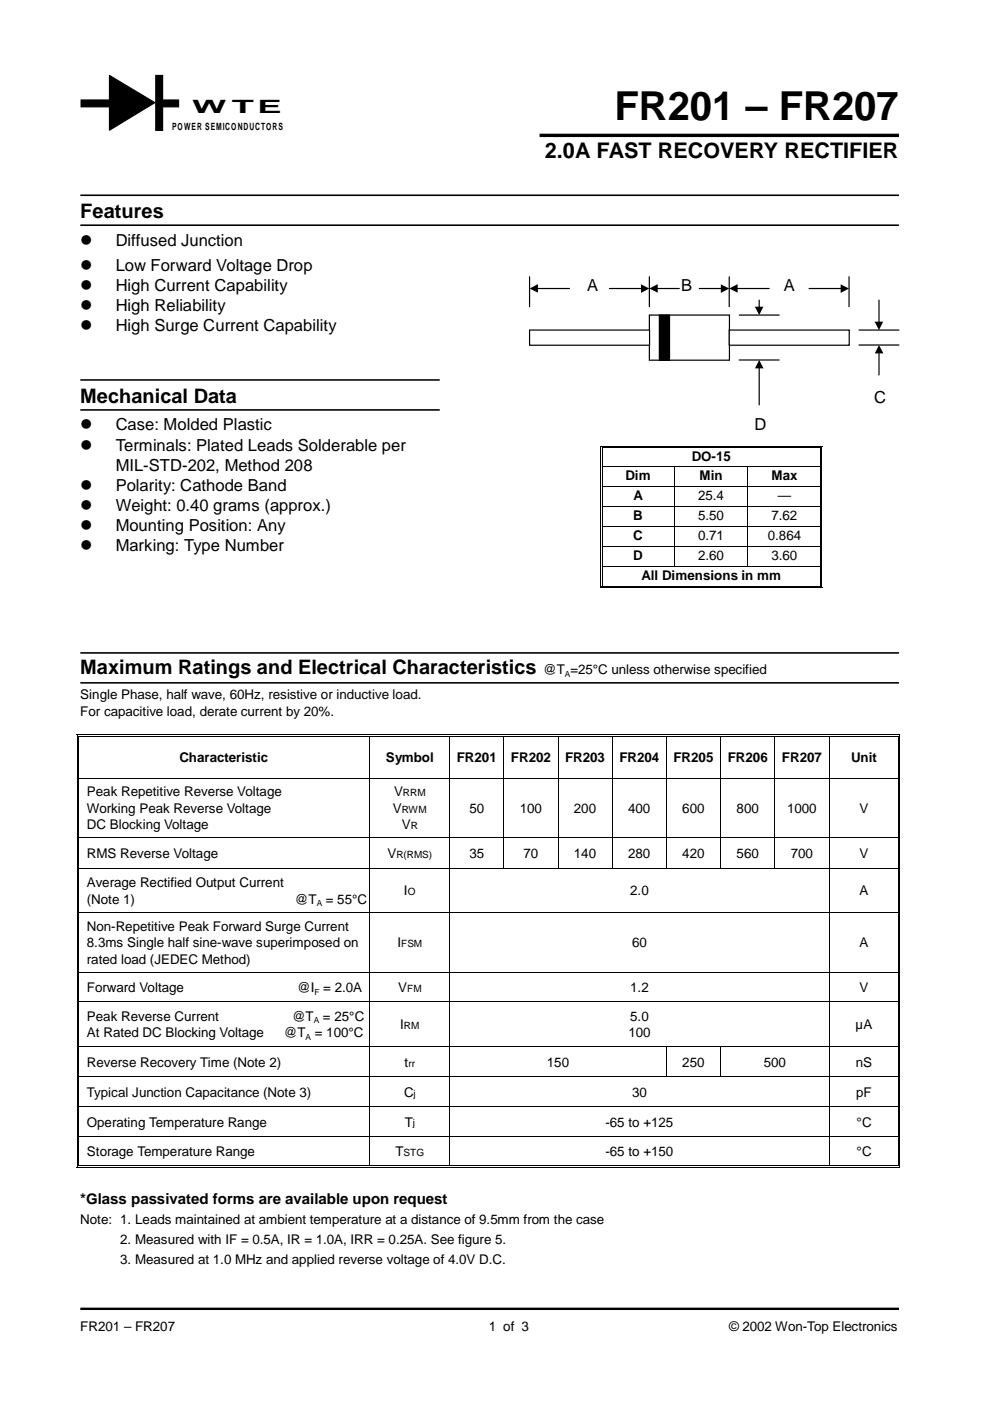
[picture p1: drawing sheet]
<svg xmlns="http://www.w3.org/2000/svg" width="210mm" height="297mm" viewBox="0 0 210 297" stroke-linecap="round" stroke-linejoin="round" font-family="sans-serif">
<defs><g id="words">
<text font-size="8.5" x="130.3" y="25.5">FR201 – FR207</text>
<text font-size="4.6" x="115.5" y="33.6">2.0A FAST RECOVERY RECTIFIER</text>
<g font-size="4.2">
<text x="17" y="46.1">Features</text>
<text x="17" y="85.4">Mechanical Data</text>
<text x="17" y="143">Maximum Ratings and Electrical Characteristics</text>
</g>
<text font-size="3.9" x="40.7" y="23.9">W T E</text>
<g font-size="3.5">
<text x="17" y="52.2">!</text>
<text x="24.5" y="52.2">Diffused Junction</text>
<text x="17" y="57.5">!</text>
<text x="24.5" y="57.5">Low Forward Voltage Drop</text>
<text x="17" y="61.7">!</text>
<text x="17" y="66">!</text>
<text x="24.5" y="61.7">High Current Capability</text>
<text x="24.5" y="66">High Reliability</text>
<text x="124.5" y="61.7">A</text>
<text x="144.5" y="61.7">B</text>
<text x="166.2" y="61.7">A</text>
<text x="17" y="70.2">!</text>
<text x="24.5" y="70.2">High Surge Current Capability</text>
<text x="185.3" y="85.5">C</text>
<text x="17" y="91.1">!</text>
<text x="17" y="95.6">!</text>
<text x="24.5" y="91.1">Case: Molded Plastic</text>
<text x="24.5" y="95.6">Terminals: Plated Leads Solderable per</text>
<text x="159.9" y="91.1">D</text>
<text x="24.5" y="99.8">MIL-STD-202, Method 208</text>
<text x="17" y="104.1">!</text>
<text x="24.5" y="104.1">Polarity: Cathode Band</text>
<text x="17" y="108.3">!</text>
<text x="17" y="112.5">!</text>
<text x="24.5" y="112.5">Mounting Position: Any</text>
<text x="24.5" y="108.3">Weight: 0.40 grams (approx.)</text>
<text x="17" y="116.8">!</text>
<text x="24.5" y="116.8">Marking: Type Number</text>
</g>
<text font-size="3.2" x="17" y="255.2">*Glass passivated forms are available upon request</text>
<g font-size="2.8">
<text x="132.6" y="101.9">Dim</text>
<text x="146.7" y="97.8">DO-15</text>
<text x="148.3" y="101.9">Min</text>
<text x="163.5" y="101.9">Max</text>
<text x="134.3" y="106.1">A</text>
<text x="148" y="106.1">25.4</text>
<text x="164.9" y="106.1">—</text>
<text x="134.3" y="110.3">B</text>
<text x="148" y="110.3">5.50</text>
<text x="163.5" y="110.3">7.62</text>
<text x="134.3" y="114.6">C</text>
<text x="134.3" y="118.8">D</text>
<text x="148" y="114.6">0.71</text>
<text x="148" y="118.8">2.60</text>
<text x="162.8" y="114.6">0.864</text>
<text x="163.5" y="118.8">3.60</text>
<text x="136" y="123">All Dimensions in mm</text>
<text x="115.2" y="143">@T =25°C unless otherwise specified</text>
<text x="17" y="148.3">Single Phase, half wave, 60Hz, resistive or inductive load.</text>
<text x="17" y="151.9">For capacitive load, derate current by 20%.</text>
<text x="38" y="161.6">Characteristic</text>
<text x="81.8" y="161.6">Symbol</text>
<text x="96.9" y="161.6">FR201</text>
<text x="108.3" y="161.6">FR202</text>
<text x="119.8" y="161.6">FR203</text>
<text x="131.3" y="161.6">FR204</text>
<text x="142.8" y="161.6">FR205</text>
<text x="154.3" y="161.6">FR206</text>
<text x="165.8" y="161.6">FR207</text>
<text x="180.4" y="161.6">Unit</text>
<text x="18.4" y="172.3">Working Peak Reverse Voltage</text>
<text x="18.4" y="168.8">Peak Repetitive Reverse Voltage</text>
<text x="83.3" y="172.3">V</text>
<text x="83.5" y="168.8">V</text>
<text x="99.5" y="172.3">50</text>
<text x="110.2" y="172.3">100</text>
<text x="121.7" y="172.3">200</text>
<text x="133.2" y="172.3">400</text>
<text x="144.7" y="172.3">600</text>
<text x="156.2" y="172.3">800</text>
<text x="166.9" y="172.3">1000</text>
<text x="182.3" y="172.3">V</text>
<text x="18.4" y="175.9">DC Blocking Voltage</text>
<text x="85.2" y="175.9">V</text>
<text x="18.4" y="181.9">RMS Reverse Voltage</text>
<text x="82.1" y="181.9">V</text>
<text x="99.5" y="181.9">35</text>
<text x="111" y="181.9">70</text>
<text x="121.7" y="181.9">140</text>
<text x="133.2" y="181.9">280</text>
<text x="144.7" y="181.9">420</text>
<text x="156.2" y="181.9">560</text>
<text x="167.7" y="181.9">700</text>
<text x="182.3" y="181.9">V</text>
<text x="18.4" y="191.6">(Note 1)</text>
<text x="18.4" y="188">Average Rectified Output Current</text>
<text x="62.5" y="191.6">@T = 55°C</text>
<text x="85.7" y="189.8">I</text>
<text x="133.6" y="189.8">2.0</text>
<text x="182.3" y="189.8">A</text>
<text x="18.4" y="197.4">Non-Repetitive Peak Forward Surge Current</text>
<text x="18.4" y="200.9">8.3ms Single half sine-wave superimposed on</text>
<text x="84.3" y="200.9">I</text>
<text x="134" y="200.9">60</text>
<text x="182.3" y="200.9">A</text>
<text x="18.4" y="204.4">rated load (JEDEC Method)</text>
<text x="18.4" y="210.4">Forward Voltage</text>
<text x="63" y="210.4">@I = 2.0A</text>
<text x="84.4" y="210.4">V</text>
<text x="133.6" y="210.4">1.2</text>
<text x="182.3" y="210.4">V</text>
<text x="18.4" y="220">At Rated DC Blocking Voltage</text>
<text x="18.4" y="216.5">Peak Reverse Current</text>
<text x="60.2" y="220">@T</text>
<text x="61.9" y="216.5">@T = 25°C</text>
<text x="66.8" y="220">= 100°C</text>
<text x="84.9" y="218.2">I</text>
<text x="133.2" y="220">100</text>
<text x="133.6" y="216.5">5.0</text>
<text x="181.4" y="218.2">µA</text>
<text x="18.4" y="226.2">Reverse Recovery Time (Note 2)</text>
<text x="85.8" y="226.2">t</text>
<text x="116" y="226.2">150</text>
<text x="144.7" y="226.2">250</text>
<text x="161.9" y="226.2">500</text>
<text x="181.5" y="226.2">nS</text>
<text x="18.4" y="232.6">Typical Junction Capacitance (Note 3)</text>
<text x="85.7" y="232.6">C</text>
<text x="134" y="232.6">30</text>
<text x="181.5" y="232.6">pF</text>
<text x="18.4" y="238.8">Operating Temperature Range</text>
<text x="85.8" y="238.8">T</text>
<text x="128.4" y="238.8">-65 to +125</text>
<text x="181.6" y="238.8">°C</text>
<text x="18.4" y="245.1">Storage Temperature Range</text>
<text x="83.8" y="245.1">T</text>
<text x="128.4" y="245.1">-65 to +150</text>
<text x="181.6" y="245.1">°C</text>
<text x="17" y="259.5">Note: 1. Leads maintained at ambient temperature at a distance of 9.5mm from the case</text>
<text x="25.5" y="263.7">2. Measured with IF = 0.5A, IR = 1.0A, IRR = 0.25A. See figure 5.</text>
<text x="25.5" y="268">3. Measured at 1.0 MHz and applied reverse voltage of 4.0V D.C.</text>
<text x="17" y="282.2">FR201 – FR207</text>
<text x="103.7" y="282.2">1 of 3</text>
<text x="154.6" y="282.2">© 2002 Won-Top Electronics</text>
</g>
<g font-size="2.1">
<text x="36.5" y="27.6">POWER SEMICONDUCTORS</text>
<text x="85.2" y="172.3">RWM</text>
<text x="85.4" y="168.7">RRM</text>
<text x="87.1" y="175.8">R</text>
<text x="84" y="181.9">R(RMS)</text>
<text x="86.5" y="189.8">O</text>
<text x="85.1" y="200.8">FSM</text>
<text x="86.3" y="210.3">FM</text>
<text x="85.7" y="218.2">RM</text>
<text x="86.6" y="226.1">rr</text>
<text x="87.7" y="232.5">j</text>
<text x="87.6" y="238.8">j</text>
<text x="85.6" y="245.1">STG</text>
</g>
<g font-size="1.8">
<text x="119.8" y="143.5">A</text>
<text x="67.2" y="192.1">A</text>
<text x="66.7" y="210.9">F</text>
<text x="64.8" y="220.5">A</text>
<text x="66.5" y="217">A</text>
</g>
</g></defs>
<path d="M17 277.5h173.6" fill="none" stroke="#000" stroke-width=".51"/>
<g fill="#000">
<path d="M16.3 155.7h.1v.6h-.1zM16.3 155.7h.5v.2h-.5zM16.6 156h.2v.3h-.2zM78.3 156.2l.2 .1zM78.3 155.7h.5v.2h-.5zM78.3 156h.5v.2h-.5zM95.3 156.2l.1 .1zM95.3 155.7h.5v.2h-.5zM95.3 156h.5v.2h-.5zM106.7 156.2l.2 .1zM106.7 155.7h.5v.2h-.5zM106.7 156h.5v.2h-.5z"/>
<path d="M118.3 156.2l.1 .1zM118.3 155.7h.5v.2h-.5zM118.3 156h.5v.2h-.5zM129.7 156.2l.2 .1zM129.7 155.7h.5v.2h-.5zM129.7 156h.5v.2h-.5zM141.2 156.2l.2 .1zM141.2 155.7h.5v.2h-.5zM141.2 156h.5v.2h-.5zM152.7 156.2l.2 .1zM152.7 155.7h.5v.2h-.5zM152.7 156h.5v.2h-.5z"/>
<path d="M164.2 156.2l.2 .1zM164.2 155.7h.5v.2h-.5zM164.2 156h.5v.2h-.5zM175.7 156.2l.2 .1zM175.7 155.7h.5v.2h-.5zM175.7 156h.5v.2h-.5zM190.3 155.7h.6v.2h-.6zM190.3 156h.2v.3h-.2zM190.7 155.7h.2v.6h-.2zM16.3 164.9h.1v.2h-.1zM16.3 177.4h.1v.2h-.1zM16.6 164.9h.2v.2h-.2z"/>
<path d="M16.6 177.4h.2v.2h-.2zM190.3 164.9h.2v.2h-.2zM190.3 177.4h.2v.2h-.2zM190.7 164.9h.2v.2h-.2zM190.7 177.4h.2v.2h-.2zM16.3 184h.1v.1h-.1zM16.3 193.4h.1v.1h-.1zM16.6 184h.2v.1h-.2zM16.6 193.4h.2v.1h-.2zM190.3 184h.2v.1h-.2zM190.3 193.4h.2v.1h-.2zM190.7 184h.2v.1h-.2z"/>
<path d="M190.7 193.4h.2v.1h-.2zM16.3 206.1h.1v.1h-.1zM16.3 212.3h.1v.2h-.1zM16.6 206.1h.2v.1h-.2zM16.6 212.3h.2v.2h-.2zM190.3 206.1h.2v.1h-.2zM190.3 212.3h.2v.2h-.2zM190.7 206.1h.2v.1h-.2zM190.7 212.3h.2v.2h-.2zM16.3 221.8h.1v.2h-.1zM16.3 228.1h.1v.2h-.1zM16.3 234.6h.1v.2h-.1z"/>
<path d="M16.6 221.8h.2v.2h-.2zM16.6 228.1h.2v.2h-.2zM16.6 234.6h.2v.2h-.2zM190.3 221.8h.2v.2h-.2zM190.3 228.1h.2v.2h-.2zM190.3 234.6h.2v.2h-.2zM190.7 221.8h.2v.2h-.2zM190.7 228.1h.2v.2h-.2zM190.7 234.6h.2v.2h-.2zM16.3 240.8h.1v.2h-.1zM16.3 247.1h.1v.5h-.1zM16.3 247.4h.5v.2h-.5z"/>
<path d="M16.6 240.8h.2v.2h-.2zM78.3 247.1h.5v.2h-.5zM78.3 247.4h.5v.2h-.5zM95.3 247.1h.5v.2h-.5zM95.3 247.4h.5v.2h-.5zM175.7 247.1h.5v.2h-.5zM175.7 247.4h.5v.2h-.5zM190.3 240.8h.2v.2h-.2zM190.3 247.4h.6v.2h-.6zM190.3 247.1h.2v.2h-.2zM190.7 240.8h.2v.2h-.2z"/>
</g>
<g fill="none" stroke="#000" stroke-width=".21">
<path d="M16.4 156.3v8.6M16.7 156.3v8.6M16.8 155.8h61.5M16.8 156.1h61.5M78.4 156.3v8.6M78.8 155.8h16.5M78.8 156.1h16.5M95.3 156.3v8.6M95.8 155.8h10.9M95.8 156.1h10.9M106.8 156.3v8.6M107.2 155.8h11.1"/>
<path d="M107.2 156.1h11.1M118.3 156.3v8.6M118.8 155.8h10.9M118.8 156.1h10.9M129.8 156.3v8.6M130.2 155.8h11M130.2 156.1h11M141.3 156.3v8.6M141.7 155.8h11M141.7 156.1h11M152.8 156.3v8.6M153.2 155.8h11"/>
<path d="M153.2 156.1h11M164.3 156.3v8.6M164.7 155.8h11M164.7 156.1h11M175.8 156.3v8.6M176.2 155.8h14.1M176.2 156.1h14.1M190.4 156.3v8.6M190.8 156.3v8.6M16.4 165.1v12.3M16.4 177.6v6.4M16.7 165.1v12.3"/>
<path d="M16.7 177.6v6.4M16.8 165h173.5M16.8 177.5h173.5M78.4 165.1v12.3M78.4 177.6v6.4M95.3 165.1v12.3M95.3 177.6v6.4M106.8 165.1v12.3M106.8 177.6v6.4M118.3 165.1v12.3M118.3 177.6v6.4M129.8 165.1v12.3"/>
<path d="M129.8 177.6v6.4M141.3 165.1v12.3M141.3 177.6v6.4M152.8 165.1v12.3M152.8 177.6v6.4M164.3 165.1v12.3M164.3 177.6v6.4M175.8 165.1v12.3M175.8 177.6v6.4M190.4 165.1v12.3M190.4 177.6v6.4M190.8 165.1v12.3"/>
<path d="M190.8 177.6v6.4M16.4 184.1v9.3M16.4 193.5v12.6M16.7 184.1v9.3M16.7 193.5v12.6M16.8 184.1h173.5M16.8 193.5h173.5M78.4 184.1v9.3M78.4 193.5v12.6M95.3 184.1v9.3M95.3 193.5v12.6M175.8 184.1v9.3"/>
<path d="M175.8 193.5v12.6M190.4 184.1v9.3M190.4 193.5v12.6M190.8 184.1v9.3M190.8 193.5v12.6M16.4 206.2v6.1M16.4 212.5v9.4M16.7 206.2v6.1M16.7 212.5v9.4M16.8 206.2h173.5M16.8 212.4h173.5M78.4 206.2v6.1"/>
<path d="M78.4 212.5v9.4M95.3 206.2v6.1M95.3 212.5v9.4M175.8 206.2v6.1M175.8 212.5v9.4M190.4 206.2v6.1M190.4 212.5v9.4M190.8 206.2v6.1M190.8 212.5v9.4M16.4 222v6.1M16.4 228.3v6.3M16.4 234.8v5.9"/>
<path d="M16.7 222v6.1M16.7 228.3v6.3M16.7 234.8v5.9M16.8 221.9h173.5M16.8 228.2h173.5M16.8 234.7h173.5M78.4 222v6.1M78.4 228.3v6.3M78.4 234.8v5.9M95.3 222v6.1M95.3 228.3v6.3M95.3 234.8v5.9"/>
<path d="M141.3 222v6.1M152.8 222v6.1M175.8 222v6.1M175.8 228.3v6.3M175.8 234.8v5.9M190.4 222v6.1M190.4 228.3v6.3M190.4 234.8v5.9M190.8 222v6.1M190.8 228.3v6.3M190.8 234.8v5.9M16.4 241v6.1"/>
<path d="M16.6 247.2h61.7M16.7 241v6.1M16.8 240.9h173.5M16.8 247.5h61.5M78.4 241v6.1M78.8 247.2h16.5M78.8 247.5h16.5M95.3 241v6.1M95.8 247.2h79.9M95.8 247.5h79.9M175.8 241v6.1M176.2 247.2h14.1"/>
<path d="M176.2 247.5h14.1M190.4 241v6.1M190.8 241v6.6"/>
</g>
<path d="M33 16h1.5v11.6h-1.5zM17.2 21.2h5.9v1.4h-5.9zM23.2 16l9.6 5.8-9.6 5.8zM34 21.2h3.9v1.4h-3.9z" fill="#000" stroke="#000" stroke-width=".25"/>
<path d="M114.4 28.7h76.2" fill="none" stroke="#000" stroke-width=".72" stroke-linecap="butt"/>
<path d="M17 47.8h173.6M17 41.4h173.6M17 80.6h76.2M17 86.9h76.2M17 138.4h173.6M17 144.8h173.6" fill="none" stroke="#000" stroke-width=".34"/>
<g fill="#fff" stroke="#000" stroke-width=".25">
<path d="M137.7 66.8h17v9.6h-17z"/>
<path d="M112.3 70h25.4v3.2h-25.4z"/>
<path d="M154.6 70h25.5v3.2h-25.5z"/>
</g>
<path d="M139.8 66.8h2.2v9.6h-2.2z" fill="#000" stroke="#000" stroke-width=".25"/>
<path d="M112.3 58.7v6.3M137.7 58.7v6.3M154.6 58.7v6.3M180 58.7v6.3M114 61.2h6.7M129.2 61.2h6.8M139.4 61.2h4.6M148.3 61.2h4.6M156.3 61.2h6.8M156.7 66.8h8.5M161 63.6v1.5M171.5 61.2h6.8" fill="none" stroke="#000" stroke-width=".25"/>
<path d="M112.3 61.2l1.8-1v1.9zM135.9 60.3l1.8 .9-1.8 .9zM137.7 61.2l1.8-1v1.9zM152.8 60.3l1.8 .9-1.8 .9zM154.6 61.2l1.8-1v1.9zM160 65h1.9l-.9 1.8zM178.2 60.3l1.8 .9-1.8 .9z" fill="#000"/>
<path d="M122.9 93.3h55v33.8h-55z" fill="#fff"/>
<g fill="#000">
<path d="M127.3 94.5h.1v.6h-.1zM127.3 94.5h.5v.2h-.5zM127.3 98.8h.1v.1h-.1zM127.6 94.9h.2v.2h-.2zM127.6 98.8h.2v.1h-.2zM173.8 94.5h.5v.2h-.5zM173.8 94.9h.2v.2h-.2zM173.8 98.8h.2v.1h-.2zM174.2 94.5h.1v.6h-.1zM174.2 98.8h.1v.1h-.1zM127.3 103h.1v.2h-.1zM127.3 107.2h.1v.2h-.1z"/>
<path d="M127.3 111.5h.1v.1h-.1zM127.3 115.7h.1v.2h-.1zM127.6 103h.2v.2h-.2zM127.6 107.2h.2v.2h-.2zM127.6 111.5h.2v.1h-.2zM127.6 115.7h.2v.2h-.2zM173.8 103h.2v.2h-.2zM173.8 107.2h.2v.2h-.2zM173.8 111.5h.2v.1h-.2zM173.8 115.7h.2v.2h-.2zM174.2 103h.1v.2h-.1zM174.2 107.2h.1v.2h-.1z"/>
<path d="M174.2 111.5h.1v.1h-.1zM174.2 115.7h.1v.2h-.1zM127.3 119.9h.1v.2h-.1zM127.3 124.2h.1v.5h-.1zM127.3 124.5h.5v.2h-.5zM127.6 119.9h.2v.2h-.2zM173.8 119.9h.2v.2h-.2zM173.8 124.5h.5v.2h-.5zM173.8 124.2h.2v.1h-.2zM174.2 119.9h.1v.2h-.1z"/>
</g>
<g fill="none" stroke="#000" stroke-width=".21">
<path d="M127.4 95.1v3.7M127.4 98.9v4.1M127.7 95.1v3.7M127.7 98.9v4.1M127.8 94.6h46M127.8 95h46M127.8 98.8h46M143.1 98.9v4.1M158.6 98.9v4.1M173.9 95.1v3.7M173.9 98.9v4.1M174.3 95.1v3.7"/>
<path d="M174.3 98.9v4.1M127.4 103.2v4M127.4 107.4v4.1M127.4 111.6v4.1M127.4 115.9v4M127.7 103.2v4M127.7 107.4v4.1M127.7 111.6v4.1M127.7 115.9v4M127.8 103.1h46M127.8 107.3h46M127.8 111.5h46"/>
<path d="M127.8 115.8h46M143.1 103.2v4M143.1 107.4v4.1M143.1 111.6v4.1M143.1 115.9v4M158.6 103.2v4M158.6 107.4v4.1M158.6 111.6v4.1M158.6 115.9v4M173.9 103.2v4M173.9 107.4v4.1M173.9 111.6v4.1"/>
<path d="M173.9 115.9v4M174.3 103.2v4M174.3 107.4v4.1M174.3 111.6v4.1M174.3 115.9v4M127.4 120.1v4.1M127.6 124.2h46.2M127.7 120.1v4.1M127.8 120h46M127.8 124.6h46M173.9 120.1v4.1M174.3 120.1v4.6"/>
</g>
<path d="M156.7 76.3h8.5M161 78v7.9M182.1 73.2h8.5M182.1 70h8.5M186.4 63.6v4.7M186.4 74.8v4.7" fill="none" stroke="#000" stroke-width=".25"/>
<path d="M161 76.3l.9 1.8h-1.8zM185.4 68.2h1.9l-.9 1.8zM186.4 73.2l.9 1.7h-1.8z" fill="#000"/>
<use href="#words"/>
</svg>
